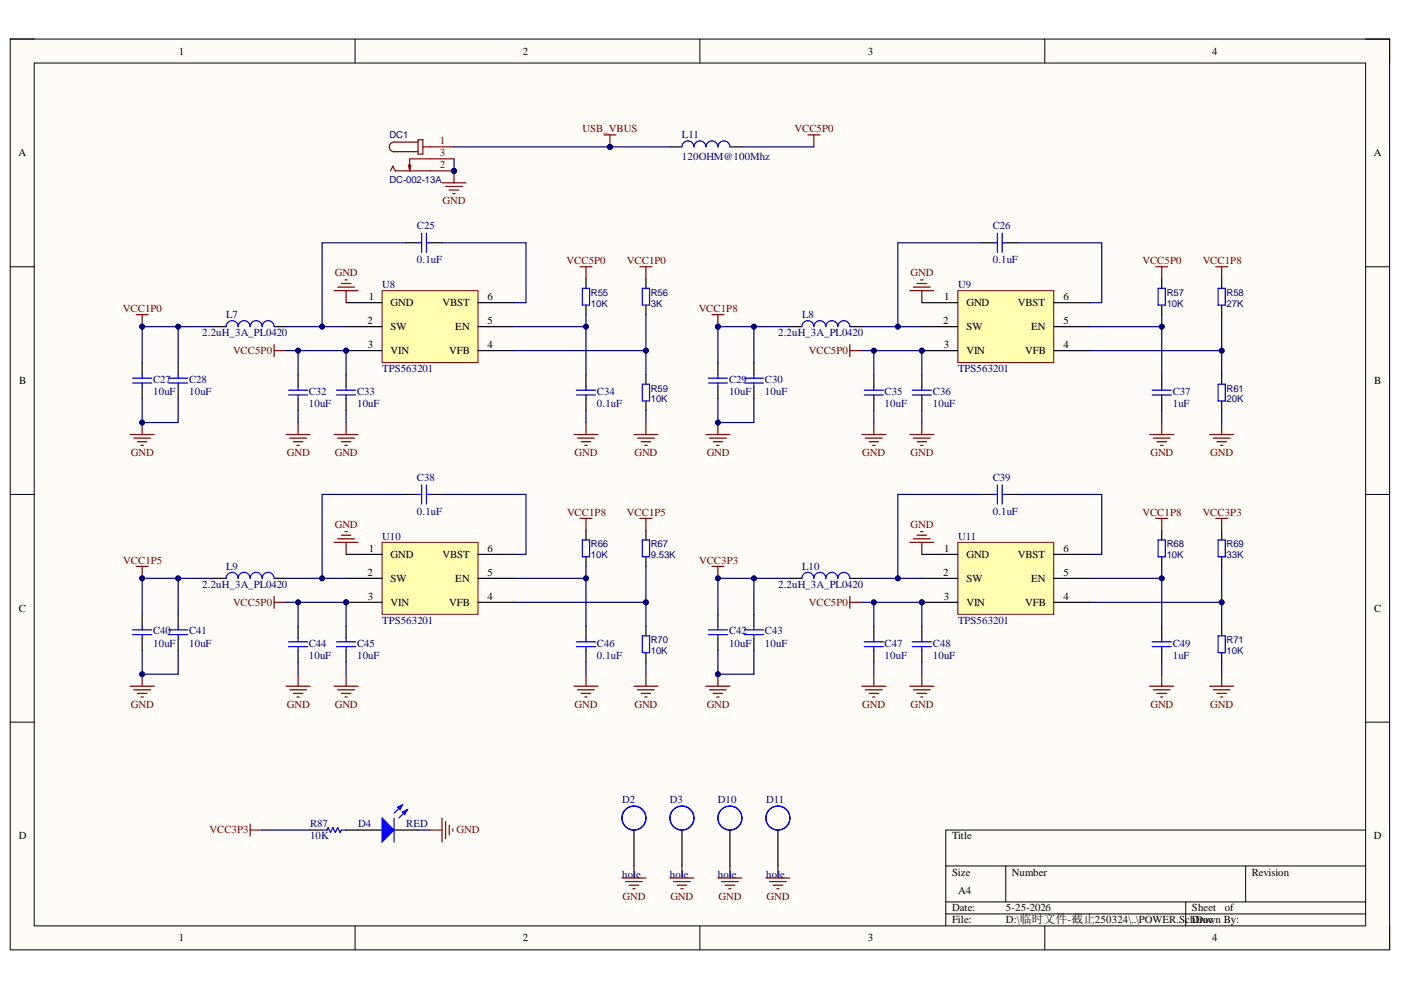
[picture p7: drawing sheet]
<svg xmlns="http://www.w3.org/2000/svg" width="297mm" height="210mm" viewBox="0 0 297 210" stroke-linecap="round" stroke-linejoin="round" font-family="sans-serif">
<defs><g id="words">
<g font-size="2.3">
<text x="37.9" y="11.6">1</text>
<text x="110.8" y="11.6">2</text>
<text x="184" y="11.6">3</text>
<text x="257" y="11.6">4</text>
<text x="3.9" y="33.1">A</text>
<text x="291.3" y="33.1">A</text>
<text x="78.2" y="63.7">1</text>
<text x="82.8" y="64.9">GND</text>
<text x="93.8" y="64.9">VBST</text>
<text x="103.4" y="63.7">6</text>
<text x="200.2" y="63.7">1</text>
<text x="204.9" y="64.9">GND</text>
<text x="215.8" y="64.9">VBST</text>
<text x="225.5" y="63.7">6</text>
<text x="77.9" y="68.7">2</text>
<text x="82.8" y="70">SW</text>
<text x="96.5" y="70">EN</text>
<text x="103.4" y="68.7">5</text>
<text x="200" y="68.7">2</text>
<text x="204.9" y="70">SW</text>
<text x="218.6" y="70">EN</text>
<text x="225.5" y="68.7">5</text>
<text x="78" y="73.8">3</text>
<text x="82.8" y="75.1">VIN</text>
<text x="95.3" y="75.1">VFB</text>
<text x="103.4" y="73.8">4</text>
<text x="200.1" y="73.8">3</text>
<text x="204.9" y="75.1">VIN</text>
<text x="217.3" y="75.1">VFB</text>
<text x="225.5" y="73.8">4</text>
<text x="4.1" y="81.4">B</text>
<text x="291.4" y="81.4">B</text>
<text x="78.2" y="117">1</text>
<text x="82.8" y="118.3">GND</text>
<text x="93.8" y="118.3">VBST</text>
<text x="103.4" y="117">6</text>
<text x="200.2" y="117">1</text>
<text x="204.9" y="118.3">GND</text>
<text x="215.8" y="118.3">VBST</text>
<text x="225.5" y="117">6</text>
<text x="77.9" y="122.1">2</text>
<text x="82.8" y="123.3">SW</text>
<text x="96.5" y="123.3">EN</text>
<text x="103.4" y="122.1">5</text>
<text x="200" y="122.1">2</text>
<text x="204.9" y="123.3">SW</text>
<text x="218.6" y="123.3">EN</text>
<text x="225.5" y="122.1">5</text>
<text x="4" y="129.7">C</text>
<text x="78" y="127.1">3</text>
<text x="82.8" y="128.4">VIN</text>
<text x="95.3" y="128.4">VFB</text>
<text x="103.4" y="127.1">4</text>
<text x="200.1" y="127.1">3</text>
<text x="204.9" y="128.4">VIN</text>
<text x="217.3" y="128.4">VFB</text>
<text x="225.5" y="127.1">4</text>
<text x="291.4" y="129.7">C</text>
<text x="4" y="178">D</text>
<text x="201.9" y="178">Title</text>
<text x="291.3" y="178">D</text>
<text x="201.9" y="185.6">Size</text>
<text x="214.6" y="185.6">Number</text>
<text x="265.4" y="185.6">Revision</text>
<text x="203.1" y="189.5">A4</text>
<text x="201.9" y="193.3">Date:</text>
<text x="201.9" y="195.8">File:</text>
<text x="213.3" y="193.3">5-25-2026</text>
<text x="213.3" y="195.8">D:\临时文件-截止250324\..\POWER.SchDDrawn By:</text>
<text x="252.7" y="193.3">Sheet</text>
<text x="255.1" y="195.8">oc</text>
<text x="259.7" y="193.3">of</text>
<text x="37.9" y="199.6">1</text>
<text x="110.8" y="199.6">2</text>
<text x="184" y="199.6">3</text>
<text x="257" y="199.6">4</text>
</g>
<g font-size="2.3" fill="#800000">
<text x="123.5" y="28.1">USB_VBUS</text>
<text x="168.4" y="28.1">VCC5P0</text>
<text x="93.8" y="43.3">GND</text>
<text x="71" y="58.6">GND</text>
<text x="120.1" y="56.1">VCC5P0</text>
<text x="132.9" y="56.1">VCC1P0</text>
<text x="193.1" y="58.6">GND</text>
<text x="242.2" y="56.1">VCC5P0</text>
<text x="255" y="56.1">VCC1P8</text>
<text x="26.1" y="66.2">VCC1P0</text>
<text x="148.1" y="66.2">VCC1P8</text>
<text x="49.4" y="75.1">VCC5P0</text>
<text x="171.5" y="75.1">VCC5P0</text>
<text x="27.7" y="96.7">GND</text>
<text x="60.8" y="96.7">GND</text>
<text x="71" y="96.7">GND</text>
<text x="121.8" y="96.7">GND</text>
<text x="134.5" y="96.7">GND</text>
<text x="149.8" y="96.7">GND</text>
<text x="182.8" y="96.7">GND</text>
<text x="193.1" y="96.7">GND</text>
<text x="243.9" y="96.7">GND</text>
<text x="256.6" y="96.7">GND</text>
<text x="71" y="111.9">GND</text>
<text x="120.2" y="109.4">VCC1P8</text>
<text x="132.9" y="109.4">VCC1P5</text>
<text x="193.1" y="111.9">GND</text>
<text x="242.2" y="109.4">VCC1P8</text>
<text x="255" y="109.4">VCC3P3</text>
<text x="26.1" y="119.5">VCC1P5</text>
<text x="148.2" y="119.5">VCC3P3</text>
<text x="49.4" y="128.4">VCC5P0</text>
<text x="171.5" y="128.4">VCC5P0</text>
<text x="27.7" y="150.1">GND</text>
<text x="60.8" y="150.1">GND</text>
<text x="71" y="150.1">GND</text>
<text x="121.8" y="150.1">GND</text>
<text x="134.5" y="150.1">GND</text>
<text x="149.8" y="150.1">GND</text>
<text x="182.8" y="150.1">GND</text>
<text x="193.1" y="150.1">GND</text>
<text x="243.9" y="150.1">GND</text>
<text x="256.6" y="150.1">GND</text>
<text x="44.4" y="176.7">VCC3P3</text>
<text x="96.8" y="176.7">GND</text>
<text x="132" y="190.7">GND</text>
<text x="142.1" y="190.7">GND</text>
<text x="152.4" y="190.7">GND</text>
<text x="162.5" y="190.7">GND</text>
</g>
<g font-size="2.3" fill="#000080">
<text x="144.6" y="29.3">L11</text>
<text x="144.6" y="33.9">120OHM@100Mhz</text>
<text x="88.4" y="48.6">C25</text>
<text x="210.5" y="48.6">C26</text>
<text x="88.4" y="55.8">0.1uF</text>
<text x="210.5" y="55.8">0.1uF</text>
<text x="81" y="61.1">U8</text>
<text x="203.1" y="61.1">U9</text>
<text x="42.9" y="71.3">2.2uH_3A_PL0420</text>
<text x="48" y="67.5">L7</text>
<text x="165" y="71.3">2.2uH_3A_PL0420</text>
<text x="170.1" y="67.5">L8</text>
<text x="32.5" y="83.7">10uF</text>
<text x="32.5" y="81.2">C27</text>
<text x="40.1" y="83.7">10uF</text>
<text x="40.1" y="81.2">C28</text>
<text x="65.5" y="83.7">C32</text>
<text x="75.7" y="83.7">C33</text>
<text x="81" y="78.9">TPS563201</text>
<text x="126.6" y="83.7">C34</text>
<text x="154.6" y="83.7">10uF</text>
<text x="154.6" y="81.2">C29</text>
<text x="162.2" y="83.7">10uF</text>
<text x="162.2" y="81.2">C30</text>
<text x="187.6" y="83.7">C35</text>
<text x="197.8" y="83.7">C36</text>
<text x="203.1" y="78.9">TPS563201</text>
<text x="248.6" y="83.7">C37</text>
<text x="65.5" y="86.2">10uF</text>
<text x="75.7" y="86.2">10uF</text>
<text x="126.6" y="86.2">0.1uF</text>
<text x="187.6" y="86.2">10uF</text>
<text x="197.8" y="86.2">10uF</text>
<text x="248.6" y="86.2">1uF</text>
<text x="88.4" y="102">C38</text>
<text x="210.5" y="102">C39</text>
<text x="88.4" y="109.1">0.1uF</text>
<text x="210.5" y="109.1">0.1uF</text>
<text x="81" y="114.5">U10</text>
<text x="203.1" y="114.5">U11</text>
<text x="42.9" y="124.6">2.2uH_3A_PL0420</text>
<text x="48" y="120.8">L9</text>
<text x="165" y="124.6">2.2uH_3A_PL0420</text>
<text x="170.1" y="120.8">L10</text>
<text x="32.5" y="137.1">10uF</text>
<text x="32.5" y="134.5">C40</text>
<text x="40.1" y="137.1">10uF</text>
<text x="40.1" y="134.5">C41</text>
<text x="65.5" y="137.1">C44</text>
<text x="75.7" y="137.1">C45</text>
<text x="81" y="132.2">TPS563201</text>
<text x="126.6" y="137.1">C46</text>
<text x="154.6" y="137.1">10uF</text>
<text x="154.6" y="134.5">C42</text>
<text x="162.2" y="137.1">10uF</text>
<text x="162.2" y="134.5">C43</text>
<text x="187.6" y="137.1">C47</text>
<text x="197.8" y="137.1">C48</text>
<text x="203.1" y="132.2">TPS563201</text>
<text x="248.6" y="137.1">C49</text>
<text x="65.5" y="139.7">10uF</text>
<text x="75.7" y="139.7">10uF</text>
<text x="126.6" y="139.7">0.1uF</text>
<text x="187.6" y="139.7">10uF</text>
<text x="197.8" y="139.7">10uF</text>
<text x="248.6" y="139.7">1uF</text>
<text x="131.9" y="170.3">D2</text>
<text x="142" y="170.3">D3</text>
<text x="152.2" y="170.3">D10</text>
<text x="162.4" y="170.3">D11</text>
<text x="65.7" y="178">10K</text>
<text x="65.7" y="175.4">R87</text>
<text x="76" y="175.4">D4</text>
<text x="86.1" y="175.4">RED</text>
<text x="131.9" y="186.2">hol</text>
<text x="134.9" y="186.2">e</text>
<text x="142" y="186.2">hol</text>
<text x="145" y="186.2">e</text>
<text x="152.2" y="186.2">hol</text>
<text x="155.2" y="186.2">e</text>
<text x="162.4" y="186.2">hol</text>
<text x="165.4" y="186.2">e</text>
</g>
<g font-size="2.3" fill="#800">
<text x="93.2" y="33.1">3</text>
<text x="93.2" y="35.7">2</text>
<text x="93.2" y="30.6">1</text>
</g>
<g font-size="2" fill="#000080">
<text x="82.6" y="29.2">DC1</text>
<text x="82.6" y="38.8">DC-002-13A</text>
<text x="125.3" y="62.7">R55</text>
<text x="125.3" y="65">10K</text>
<text x="138" y="62.7">R56</text>
<text x="138" y="65">3K</text>
<text x="247.4" y="62.7">R57</text>
<text x="247.4" y="65">10K</text>
<text x="260.1" y="62.7">R58</text>
<text x="260.1" y="65">27K</text>
<text x="138" y="83">R59</text>
<text x="260.1" y="83">R61</text>
<text x="138" y="85.3">10K</text>
<text x="260.1" y="85.3">20K</text>
<text x="125.3" y="116.1">R66</text>
<text x="125.3" y="118.4">10K</text>
<text x="138" y="116.1">R67</text>
<text x="138" y="118.4">9.53K</text>
<text x="247.4" y="116.1">R68</text>
<text x="247.4" y="118.4">10K</text>
<text x="260.1" y="116.1">R69</text>
<text x="260.1" y="118.4">33K</text>
<text x="138" y="136.4">R70</text>
<text x="260.1" y="136.4">R71</text>
<text x="138" y="138.6">10K</text>
<text x="260.1" y="138.6">10K</text>
</g>
</g></defs>
<path d="M2.2 8.3h292.4v193.1h-292.4z" fill-rule="evenodd" fill="#fffcf8"/>
<path d="M2.2 8.3h292.4v193.1h-292.4z" fill="none" stroke="#000" stroke-width=".21"/>
<path d="M7.3 13.4h282.2v182.9h-282.2z" fill-rule="evenodd" fill="#fffcf8"/>
<g fill="none" stroke="#000" stroke-width=".21">
<path d="M2.2 8.3h5.1M7.3 13.4h282.2v182.9h-282.2zM75.3 8.3v5.1M148.4 8.3v5.1M221.5 8.3v5.1M289.5 8.3h5.1v5.1M2.2 56.6h5.1M289.5 56.6h5.1M2.2 104.8h5.1M289.5 104.8h5.1M2.2 153.1h5.1M289.5 153.1h5.1"/>
<path d="M289.5 176h-89v20.3M75.3 196.3v5.1M148.4 196.3v5.1M200.5 183.6h89M200.5 191.2h89M200.5 193.8h89M213.2 183.6v7.6M221.5 196.3v5.1M251.4 191.2v5.1M264.1 183.6v7.6M294.6 196.3v5.1"/>
</g>
<path d="M75.9 176h5.1M83.5 176h5.1" fill="none" stroke="#000" stroke-width=".25"/>
<path d="M81 173.4l2.5 2.6-2.5 2.5z" fill="#00f"/>
<path d="M81 173.4l2.5 2.6-2.5 2.5zM85.3 170.6l-1.8 1.8M86.3 171.7l-1.7 1.7" fill="none" stroke="#00f" stroke-width=".25"/>
<path d="M85.3 172.2l1-.5-.5 1z" fill="#00f"/>
<path d="M85.3 172.2l1-.5-.5 1z" fill="none" stroke="#00f" stroke-width=".25"/>
<path d="M84.3 171.2l1-.6-.5 1.1z" fill="#00f"/>
<path d="M68.3 176h1l.3-.5 .5 1 .5-1 .5 1 .5-1 .5 1 .3-.5h1M83.5 173.4v5.1M84.3 171.2l1-.6-.5 1.1z" fill="none" stroke="#00f" stroke-width=".25"/>
<path d="M65.7 176h2.6M73.4 176h2.5" fill="none" stroke="#000" stroke-width=".25"/>
<path d="M91.2 176h2.5M93.7 173.4v5.1M94.5 174.2v3.6M95.3 175v2M96 175.7v.5" fill="none" stroke="#800000" stroke-width=".25"/>
<circle cx="195.4" cy="74.3" r=".51" fill="#000080"/>
<circle cx="195.4" cy="74.3" r=".51" fill="none" stroke="#000080" stroke-width=".21"/>
<path d="M203.1 61.6h20.3v15.3h-20.3z" fill-rule="evenodd" fill="#ffffb0"/>
<path d="M203.1 61.6h20.3v15.3h-20.3z" fill="none" stroke="#800000" stroke-width=".21"/>
<path d="M195.4 64.2h7.7M195.4 69.3h7.7M195.4 74.3h7.7" fill="none" stroke="#000" stroke-width=".25"/>
<circle cx="195.4" cy="74.3" r=".51" fill="#000080"/>
<circle cx="195.4" cy="74.3" r=".51" fill="none" stroke="#000080" stroke-width=".21"/>
<g fill="none" stroke="#000" stroke-width=".25">
<path d="M208.2 51.5h2.5M213.2 51.5h2.6M246.3 59.1v2M259 59.1v2M167.5 69.3h2.5M180.2 69.3h2.5M185.3 79.4v2.6M195.4 79.4v2.6M223.4 74.3h7.6M223.4 69.3h7.6M223.4 64.2h7.6M246.3 64.7v2"/>
<path d="M246.3 79.4v2.6M259 64.7v2M259 79.4v2.1M185.3 84.5v2.5M195.4 84.5v2.5M246.3 84.5v2.5M259 85v2"/>
</g>
<g fill="none" stroke="#00f" stroke-width=".25">
<path d="M210.7 51.5h.8M211.5 49.4v4.1M212.5 49.4v4.1M212.5 51.5h.7M170 69.3a1.27 1.27 0 0 1 1.3-1.3 1.27 1.27 0 0 1 1.3 1.3M172.6 69.3a1.27 1.27 0 0 1 1.2-1.3 1.27 1.27 0 0 1 1.3 1.3 1.27 1.27 0 0 1 1.3-1.3 1.27 1.27 0 0 1 1.2 1.3 1.27 1.27 0 0 1 1.3-1.3 1.27 1.27 0 0 1 1.3 1.3M245.5 61.1h1.6v3.6h-1.6zM258.3 61.1h1.5v3.6h-1.5zM183.2 83.8h4.1M183.2 82.7h4.1M185.3 82v.7M185.3 83.8v.7"/>
<path d="M193.4 83.8h4.1M193.4 82.7h4.1M195.4 82v.7M195.4 83.8v.7M244.3 83.8h4M244.3 82.7h4M246.3 82v.7M246.3 83.8v.7M258.3 81.5h1.5v3.5h-1.5z"/>
</g>
<g fill="none" stroke="#800000" stroke-width=".25">
<path d="M195.2 59.4h.5M257.8 56.6h2.5M259 56.6v2.5M150.9 66.7h2.6M152.2 66.7v2.6M180.2 73.1v2.5M180.2 74.3h2.5M192.9 61.6h5.1M193.7 60.9h3.5M194.4 60.1h2.1M195.4 61.6v2.6M182.7 92.1h5.1"/>
<path d="M183.5 92.9h3.6M184.3 93.7h2M185 94.4h.5M185.3 89.6v2.5M192.9 92.1h5.1M193.7 92.9h3.5M194.4 93.7h2.1M195.2 94.4h.5M195.4 89.6v2.5M243.8 92.1h5M244.5 92.9h3.6M245.3 93.7h2"/>
<path d="M246.1 94.4h.5M246.3 89.6v2.5M256.5 92.1h5.1M257.2 92.9h3.6M258 93.7h2M258.8 94.4h.5M259 89.6v2.5"/>
</g>
<circle cx="152.2" cy="69.3" r=".51" fill="#000080"/>
<circle cx="152.2" cy="69.3" r=".51" fill="none" stroke="#000080" stroke-width=".21"/>
<path d="M152.2 76.9v2.5M159.8 76.9v2.5M152.2 82v2.5M159.8 82v2.5" fill="none" stroke="#000" stroke-width=".25"/>
<path d="M152.2 79.4v.8M159.8 79.4v.8M150.2 80.2h4M150.2 81.2h4M152.2 81.2v.8M157.8 80.2h4.1M157.8 81.2h4.1M159.8 81.2v.8" fill="none" stroke="#00f" stroke-width=".25"/>
<path d="M149.7 92.1h5.1M150.4 92.9h3.6M151.2 93.7h2M152 94.4h.5M152.2 89.6v2.5" fill="none" stroke="#800000" stroke-width=".25"/>
<circle cx="152.2" cy="89.6" r=".51" fill="#000080"/>
<circle cx="152.2" cy="89.6" r=".51" fill="none" stroke="#000080" stroke-width=".21"/>
<circle cx="195.4" cy="127.7" r=".51" fill="#000080"/>
<circle cx="195.4" cy="127.7" r=".51" fill="none" stroke="#000080" stroke-width=".21"/>
<path d="M203.1 115h20.3v15.2h-20.3z" fill-rule="evenodd" fill="#ffffb0"/>
<path d="M203.1 115h20.3v15.2h-20.3z" fill="none" stroke="#800000" stroke-width=".21"/>
<path d="M195.4 117.5h7.7M195.4 122.6h7.7M195.4 127.7h7.7" fill="none" stroke="#000" stroke-width=".25"/>
<circle cx="195.4" cy="127.7" r=".51" fill="#000080"/>
<circle cx="195.4" cy="127.7" r=".51" fill="none" stroke="#000080" stroke-width=".21"/>
<g fill="none" stroke="#000" stroke-width=".25">
<path d="M208.2 104.8h2.5M213.2 104.8h2.6M223.4 117.5h7.6M246.3 112.5v2M246.3 118.1v2M259 112.5v2M259 118.1v2M167.5 122.6h2.5M180.2 122.6h2.5M185.3 132.8v2.5M185.3 137.9v2.5M195.4 132.8v2.5"/>
<path d="M195.4 137.9v2.5M223.4 127.7h7.6M223.4 122.6h7.6M246.3 132.8v2.5M246.3 137.9v2.5M259 132.8v2M259 138.4v2"/>
</g>
<g fill="none" stroke="#00f" stroke-width=".25">
<path d="M210.7 104.8h.8M211.5 102.8v4.1M212.5 102.8v4.1M212.5 104.8h.7M245.5 114.5h1.6v3.6h-1.6zM258.3 114.5h1.5v3.6h-1.5zM170 122.6a1.27 1.27 0 0 1 1.3-1.2 1.27 1.27 0 0 1 1.3 1.2M172.6 122.6a1.27 1.27 0 0 1 1.2-1.2 1.27 1.27 0 0 1 1.3 1.2 1.27 1.27 0 0 1 1.3-1.2 1.27 1.27 0 0 1 1.2 1.2 1.27 1.27 0 0 1 1.3-1.2 1.27 1.27 0 0 1 1.3 1.2M183.2 137.1h4.1M183.2 136.1h4.1M185.3 135.3v.8M185.3 137.1v.8"/>
<path d="M193.4 137.1h4.1M193.4 136.1h4.1M195.4 135.3v.8M195.4 137.1v.8M244.3 137.1h4M244.3 136.1h4M246.3 135.3v.8M246.3 137.1v.8M258.3 134.8h1.5v3.6h-1.5z"/>
</g>
<g fill="none" stroke="#800000" stroke-width=".25">
<path d="M192.9 115h5.1M193.7 114.2h3.5M194.4 113.5h2.1M195.2 112.7h.5M195.4 115v2.5M257.8 109.9h2.5M259 109.9v2.6M150.9 120.1h2.6M152.2 120.1v2.5M180.2 126.4v2.6M180.2 127.7h2.5M182.7 145.5h5.1"/>
<path d="M183.5 146.3h3.6M184.3 147h2M185 147.8h.5M185.3 143v2.5M192.9 145.5h5.1M193.7 146.3h3.5M194.4 147h2.1M195.2 147.8h.5M195.4 143v2.5M243.8 145.5h5M244.5 146.3h3.6M245.3 147h2"/>
<path d="M246.1 147.8h.5M246.3 143v2.5M256.5 145.5h5.1M257.2 146.3h3.6M258 147h2M258.8 147.8h.5M259 143v2.5"/>
</g>
<circle cx="152.2" cy="122.6" r=".51" fill="#000080"/>
<circle cx="152.2" cy="122.6" r=".51" fill="none" stroke="#000080" stroke-width=".21"/>
<path d="M152.2 130.2v2.6M152.2 135.3v2.6M159.8 130.2v2.6M159.8 135.3v2.6" fill="none" stroke="#000" stroke-width=".25"/>
<path d="M150.2 133.5h4M150.2 134.6h4M152.2 132.8v.7M152.2 134.6v.7M157.8 133.5h4.1M157.8 134.6h4.1M159.8 132.8v.7M159.8 134.6v.7" fill="none" stroke="#00f" stroke-width=".25"/>
<path d="M149.7 145.5h5.1M150.4 146.3h3.6M151.2 147h2M152 147.8h.5M152.2 143v2.5" fill="none" stroke="#800000" stroke-width=".25"/>
<circle cx="152.2" cy="142.9" r=".51" fill="#000080"/>
<circle cx="152.2" cy="142.9" r=".51" fill="none" stroke="#000080" stroke-width=".21"/>
<circle cx="73.4" cy="74.3" r=".51" fill="#000080"/>
<circle cx="73.4" cy="74.3" r=".51" fill="none" stroke="#000080" stroke-width=".21"/>
<path d="M81 61.6h20.3v15.3h-20.3z" fill-rule="evenodd" fill="#ffffb0"/>
<path d="M81 61.6h20.3v15.3h-20.3z" fill="none" stroke="#800000" stroke-width=".21"/>
<path d="M73.4 64.2h7.6M73.4 69.3h7.6M73.4 74.3h7.6" fill="none" stroke="#000" stroke-width=".25"/>
<circle cx="73.4" cy="74.3" r=".51" fill="#000080"/>
<circle cx="73.4" cy="74.3" r=".51" fill="none" stroke="#000080" stroke-width=".21"/>
<g fill="none" stroke="#000" stroke-width=".25">
<path d="M86.1 51.5h2.5M91.2 51.5h2.5M124.2 59.1v2M137 59.1v2M30.1 76.9v2.5M37.8 76.9v2.5M45.4 69.3h2.5M58.1 69.3h2.6M63.2 79.4v2.6M73.4 79.4v2.6M101.3 74.3h7.7M101.3 69.3h7.7"/>
<path d="M101.3 64.2h7.7M124.2 64.7v2M124.2 79.4v2.6M137 64.7v2M137 79.4v2.1M30.1 82v2.5M37.8 82v2.5M63.2 84.5v2.5M73.4 84.5v2.5M124.2 84.5v2.5M137 85v2"/>
</g>
<g fill="none" stroke="#00f" stroke-width=".25">
<path d="M88.6 51.5h.8M89.4 49.4v4.1M90.4 49.4v4.1M90.4 51.5h.8M30.1 79.4v.8M37.8 79.4v.8M47.9 69.3a1.27 1.27 0 0 1 1.3-1.3 1.27 1.27 0 0 1 1.3 1.3 1.27 1.27 0 0 1 1.3-1.3 1.27 1.27 0 0 1 1.2 1.3 1.27 1.27 0 0 1 1.3-1.3 1.27 1.27 0 0 1 1.3 1.3 1.27 1.27 0 0 1 1.2-1.3 1.27 1.27 0 0 1 1.3 1.3M123.5 61.1h1.5v3.6h-1.5zM136.2 61.1h1.5v3.6h-1.5zM28.1 80.2h4.1M28.1 81.2h4.1M30.1 81.2v.8"/>
<path d="M35.7 80.2h4.1M35.7 81.2h4.1M37.8 81.2v.8M61.2 83.7h4M61.2 82.7h4M63.2 82v.7M63.2 83.7v.8M71.3 83.7h4.1M71.3 82.7h4.1M73.4 82v.7M73.4 83.7v.8M122.2 83.7h4.1"/>
<path d="M122.2 82.7h4.1M124.2 82v.7M124.2 83.7v.8M136.2 81.5h1.5v3.5h-1.5z"/>
</g>
<g fill="none" stroke="#800000" stroke-width=".25">
<path d="M73.1 59.4h.5M123 56.6h2.5M124.2 56.6v2.5M58.1 73.1v2.5M58.1 74.3h2.6M70.8 61.6h5.1M71.6 60.9h3.6M72.4 60.1h2M73.4 61.6v2.6M27.6 92.1h5.1M28.4 92.9h3.5M29.1 93.7h2.1"/>
<path d="M29.9 94.4h.5M30.1 89.6v2.5M60.7 92.1h5M61.4 92.9h3.6M62.2 93.7h2M62.9 94.4h.6M63.2 89.6v2.5M70.8 92.1h5.1M71.6 92.9h3.6M72.4 93.7h2M73.1 94.4h.5M73.4 89.6v2.5"/>
<path d="M121.7 92.1h5.1M122.5 92.9h3.5M123.2 93.7h2.1M124 94.4h.5M124.2 89.6v2.5M134.4 92.1h5.1M135.2 92.9h3.5M135.9 93.7h2.1M136.7 94.4h.5M137 89.6v2.5"/>
</g>
<circle cx="30.1" cy="89.6" r=".51" fill="#000080"/>
<circle cx="30.1" cy="89.6" r=".51" fill="none" stroke="#000080" stroke-width=".21"/>
<circle cx="73.4" cy="127.7" r=".51" fill="#000080"/>
<circle cx="73.4" cy="127.7" r=".51" fill="none" stroke="#000080" stroke-width=".21"/>
<path d="M81 115h20.3v15.2h-20.3z" fill-rule="evenodd" fill="#ffffb0"/>
<path d="M81 115h20.3v15.2h-20.3z" fill="none" stroke="#800000" stroke-width=".21"/>
<path d="M73.4 117.5h7.6M73.4 122.6h7.6M73.4 127.7h7.6" fill="none" stroke="#000" stroke-width=".25"/>
<circle cx="73.4" cy="127.7" r=".51" fill="#000080"/>
<circle cx="73.4" cy="127.7" r=".51" fill="none" stroke="#000080" stroke-width=".21"/>
<g fill="none" stroke="#000" stroke-width=".25">
<path d="M86.1 104.8h2.5M91.2 104.8h2.5M101.3 117.5h7.7M124.2 112.5v2M124.2 118v2.1M137 112.5v2M137 118v2.1M30.1 130.2v2.6M30.1 135.3v2.6M37.8 130.2v2.6M37.8 135.3v2.6M45.4 122.6h2.5"/>
<path d="M58.1 122.6h2.6M63.2 132.8v2.5M63.2 137.9v2.5M73.4 132.8v2.5M73.4 137.9v2.5M101.3 127.7h7.7M101.3 122.6h7.7M124.2 132.8v2.5M124.2 137.9v2.5M137 132.8v2M137 138.4v2"/>
</g>
<g fill="none" stroke="#00f" stroke-width=".25">
<path d="M88.6 104.8h.8M89.4 102.8v4.1M90.4 102.8v4.1M90.4 104.8h.8M123.5 114.5h1.5v3.5h-1.5zM136.2 114.5h1.5v3.5h-1.5zM28.1 133.5h4.1M28.1 134.6h4.1M30.1 132.8v.7M30.1 134.6v.7M35.7 133.5h4.1M35.7 134.6h4.1"/>
<path d="M37.8 132.8v.7M37.8 134.6v.7M47.9 122.6a1.27 1.27 0 0 1 1.3-1.2 1.27 1.27 0 0 1 1.3 1.2 1.27 1.27 0 0 1 1.3-1.2 1.27 1.27 0 0 1 1.2 1.2 1.27 1.27 0 0 1 1.3-1.2 1.27 1.27 0 0 1 1.3 1.2 1.27 1.27 0 0 1 1.2-1.2 1.27 1.27 0 0 1 1.3 1.2M61.2 137.1h4M61.2 136.1h4M63.2 135.3v.8M63.2 137.1v.8M71.3 137.1h4.1M71.3 136.1h4.1M73.4 135.3v.8M73.4 137.1v.8M122.2 137.1h4.1"/>
<path d="M122.2 136.1h4.1M124.2 135.3v.8M124.2 137.1v.8M136.2 134.8h1.5v3.6h-1.5z"/>
</g>
<g fill="none" stroke="#800000" stroke-width=".25">
<path d="M70.8 115h5.1M71.6 114.2h3.6M72.4 113.5h2M73.1 112.7h.5M73.4 115v2.5M58.1 126.4v2.6M58.1 127.7h2.6M27.6 145.5h5.1M28.4 146.3h3.5M29.1 147h2.1M29.9 147.8h.5M30.1 143v2.5"/>
<path d="M60.7 145.5h5M61.4 146.3h3.6M62.2 147h2M62.9 147.8h.6M63.2 143v2.5M70.8 145.5h5.1M71.6 146.3h3.6M72.4 147h2M73.1 147.8h.5M73.4 143v2.5M121.7 145.5h5.1M122.5 146.3h3.5"/>
<path d="M123.2 147h2.1M124 147.8h.5M124.2 143v2.5M134.4 145.5h5.1M135.2 146.3h3.5M135.9 147h2.1M136.7 147.8h.5M137 143v2.5"/>
</g>
<circle cx="30.1" cy="142.9" r=".51" fill="#000080"/>
<circle cx="30.1" cy="142.9" r=".51" fill="none" stroke="#000080" stroke-width=".21"/>
<path d="M135.7 56.6h2.5M137 56.6v2.5M28.9 66.7h2.5M30.1 66.7v2.6M135.7 109.9h2.5M137 109.9v2.6" fill="none" stroke="#800000" stroke-width=".25"/>
<circle cx="30.1" cy="69.3" r=".51" fill="#000080"/>
<circle cx="30.1" cy="69.3" r=".51" fill="none" stroke="#000080" stroke-width=".21"/>
<path d="M28.9 120.1h2.5M30.1 120.1v2.5" fill="none" stroke="#800000" stroke-width=".25"/>
<circle cx="30.1" cy="122.6" r=".51" fill="#000080"/>
<circle cx="30.1" cy="122.6" r=".51" fill="none" stroke="#000080" stroke-width=".21"/>
<path d="M128.1 28.6h2.5M129.3 28.6v2.5M245 56.6h2.6M246.3 56.6v2.5M123 109.9h2.5M124.2 109.9v2.6M53 174.7v2.6M53 176h2.6" fill="none" stroke="#800000" stroke-width=".25"/>
<circle cx="129.3" cy="31.1" r=".51" fill="#000080"/>
<circle cx="129.3" cy="31.1" r=".51" fill="none" stroke="#000080" stroke-width=".21"/>
<path d="M142 31.1h2.6M154.8 31.1h2.5M134.4 176v7.6M144.6 176v7.6M154.8 176v7.6M164.9 176v7.6" fill="none" stroke="#000" stroke-width=".25"/>
<g fill="none" stroke="#00f" stroke-width=".25">
<path d="M144.6 31.1a1.27 1.27 0 0 1 1.3-1.2 1.27 1.27 0 0 1 1.2 1.2 1.27 1.27 0 0 1 1.3-1.2 1.27 1.27 0 0 1 1.3 1.2 1.27 1.27 0 0 1 1.2-1.2 1.27 1.27 0 0 1 1.3 1.2 1.27 1.27 0 0 1 1.3-1.2 1.27 1.27 0 0 1 1.3 1.2"/>
<circle cx="134.4" cy="173.4" r="2.54"/>
<circle cx="144.6" cy="173.4" r="2.54"/>
<circle cx="154.8" cy="173.4" r="2.54"/>
<circle cx="164.9" cy="173.4" r="2.54"/>
</g>
<g fill="none" stroke="#800000" stroke-width=".25">
<path d="M171.3 28.6h2.5M172.6 28.6v2.5M245 109.9h2.6M246.3 109.9v2.6M131.9 186.2h5.1M132.6 186.9h3.6M133.4 187.7h2M134.2 188.4h.5M134.4 183.6v2.6M142 186.2h5.1M142.8 186.9h3.6M143.6 187.7h2"/>
<path d="M144.3 188.4h.5M144.6 183.6v2.6M152.2 186.2h5.1M153 186.9h3.5M153.7 187.7h2.1M154.5 188.4h.5M154.8 183.6v2.6M162.4 186.2h5.1M163.1 186.9h3.6M163.9 187.7h2M164.7 188.4h.5M164.9 183.6v2.6"/>
</g>
<circle cx="96.3" cy="36.2" r=".51" fill="#000080"/>
<circle cx="96.3" cy="36.2" r=".51" fill="none" stroke="#000080" stroke-width=".21"/>
<path d="M91.2 33.7h5.1M91.2 36.2h5.1" fill="none" stroke="#800" stroke-width=".25"/>
<circle cx="96.3" cy="36.2" r=".51" fill="#000080"/>
<circle cx="96.3" cy="36.2" r=".51" fill="none" stroke="#000080" stroke-width=".21"/>
<path d="M82.8 36.2l.5-1 .5 1h7.4M86.6 35l.3 1.2M87.1 35l-.2 1.2M88.6 29.6h1.1v3.1h-1.1zM88.6 30.1h-5.1a1.02 1.02 0 0 0-1 1 1.02 1.02 0 0 0 1 1.1h5.1M89.7 31.1h6.6M91.2 33.7h-4.3v2.5" fill="none" stroke="#800" stroke-width=".25"/>
<path d="M93.7 38.8h5.1M94.5 39.5h3.5M96.3 36.2v2.6M95.2 40.3h2.1M96 41.1h.5" fill="none" stroke="#800000" stroke-width=".25"/>
<circle cx="96.3" cy="36.2" r=".51" fill="#000080"/>
<circle cx="96.3" cy="36.2" r=".51" fill="none" stroke="#000080" stroke-width=".21"/>
<path d="M259 74.3v5.1" fill="none" stroke="#000080" stroke-width=".25"/>
<circle cx="259" cy="74.3" r=".51" fill="#000080"/>
<circle cx="259" cy="74.3" r=".51" fill="none" stroke="#000080" stroke-width=".21"/>
<path d="M30.1 137.9v5.1h7.7v-5.1" fill="none" stroke="#000080" stroke-width=".25"/>
<circle cx="30.1" cy="142.9" r=".51" fill="#000080"/>
<circle cx="30.1" cy="142.9" r=".51" fill="none" stroke="#000080" stroke-width=".21"/>
<path d="M45.4 122.6h-15.3v7.6" fill="none" stroke="#000080" stroke-width=".25"/>
<circle cx="30.1" cy="122.6" r=".51" fill="#000080"/>
<circle cx="30.1" cy="122.6" r=".51" fill="none" stroke="#000080" stroke-width=".21"/>
<circle cx="37.8" cy="122.6" r=".51" fill="#000080"/>
<circle cx="37.8" cy="122.6" r=".51" fill="none" stroke="#000080" stroke-width=".21"/>
<path d="M30.1 84.5v5.1h7.7v-5.1" fill="none" stroke="#000080" stroke-width=".25"/>
<circle cx="30.1" cy="89.6" r=".51" fill="#000080"/>
<circle cx="30.1" cy="89.6" r=".51" fill="none" stroke="#000080" stroke-width=".21"/>
<path d="M45.4 69.3h-15.3v7.6" fill="none" stroke="#000080" stroke-width=".25"/>
<circle cx="30.1" cy="69.3" r=".51" fill="#000080"/>
<circle cx="30.1" cy="69.3" r=".51" fill="none" stroke="#000080" stroke-width=".21"/>
<circle cx="37.8" cy="69.3" r=".51" fill="#000080"/>
<circle cx="37.8" cy="69.3" r=".51" fill="none" stroke="#000080" stroke-width=".21"/>
<path d="M60.7 127.7h12.7v5.1M55.6 176h10.1" fill="none" stroke="#000080" stroke-width=".25"/>
<circle cx="73.4" cy="127.7" r=".51" fill="#000080"/>
<circle cx="73.4" cy="127.7" r=".51" fill="none" stroke="#000080" stroke-width=".21"/>
<circle cx="63.2" cy="127.7" r=".51" fill="#000080"/>
<circle cx="63.2" cy="127.7" r=".51" fill="none" stroke="#000080" stroke-width=".21"/>
<path d="M60.7 122.6h12.7" fill="none" stroke="#000080" stroke-width=".25"/>
<circle cx="68.3" cy="122.6" r=".51" fill="#000080"/>
<circle cx="68.3" cy="122.6" r=".51" fill="none" stroke="#000080" stroke-width=".21"/>
<path d="M60.7 74.3h12.7v5.1" fill="none" stroke="#000080" stroke-width=".25"/>
<circle cx="73.4" cy="74.3" r=".51" fill="#000080"/>
<circle cx="73.4" cy="74.3" r=".51" fill="none" stroke="#000080" stroke-width=".21"/>
<circle cx="63.2" cy="74.3" r=".51" fill="#000080"/>
<circle cx="63.2" cy="74.3" r=".51" fill="none" stroke="#000080" stroke-width=".21"/>
<path d="M60.7 69.3h12.7" fill="none" stroke="#000080" stroke-width=".25"/>
<circle cx="68.3" cy="69.3" r=".51" fill="#000080"/>
<circle cx="68.3" cy="69.3" r=".51" fill="none" stroke="#000080" stroke-width=".21"/>
<path d="M86.1 104.8h-17.8v17.8" fill="none" stroke="#000080" stroke-width=".25"/>
<circle cx="68.3" cy="122.6" r=".51" fill="#000080"/>
<circle cx="68.3" cy="122.6" r=".51" fill="none" stroke="#000080" stroke-width=".21"/>
<path d="M86.1 51.5h-17.8v17.8" fill="none" stroke="#000080" stroke-width=".25"/>
<circle cx="68.3" cy="69.3" r=".51" fill="#000080"/>
<circle cx="68.3" cy="69.3" r=".51" fill="none" stroke="#000080" stroke-width=".21"/>
<path d="M93.7 51.5h17.8v12.7h-2.5M93.7 104.8h17.8v12.7h-2.5M137 120.1v7.6h-28M88.6 176h2.6" fill="none" stroke="#000080" stroke-width=".25"/>
<circle cx="137" cy="127.7" r=".51" fill="#000080"/>
<circle cx="137" cy="127.7" r=".51" fill="none" stroke="#000080" stroke-width=".21"/>
<path d="M124.2 120.1v2.5h-15.2" fill="none" stroke="#000080" stroke-width=".25"/>
<circle cx="124.2" cy="122.6" r=".51" fill="#000080"/>
<circle cx="124.2" cy="122.6" r=".51" fill="none" stroke="#000080" stroke-width=".21"/>
<path d="M137 66.7v7.6h-28" fill="none" stroke="#000080" stroke-width=".25"/>
<circle cx="137" cy="74.3" r=".51" fill="#000080"/>
<circle cx="137" cy="74.3" r=".51" fill="none" stroke="#000080" stroke-width=".21"/>
<path d="M124.2 66.7v2.6h-15.2" fill="none" stroke="#000080" stroke-width=".25"/>
<circle cx="124.2" cy="69.3" r=".51" fill="#000080"/>
<circle cx="124.2" cy="69.3" r=".51" fill="none" stroke="#000080" stroke-width=".21"/>
<path d="M152.2 137.9v5.1h7.6v-5.1" fill="none" stroke="#000080" stroke-width=".25"/>
<circle cx="152.2" cy="142.9" r=".51" fill="#000080"/>
<circle cx="152.2" cy="142.9" r=".51" fill="none" stroke="#000080" stroke-width=".21"/>
<path d="M167.5 122.6h-15.3v7.6" fill="none" stroke="#000080" stroke-width=".25"/>
<circle cx="152.2" cy="122.6" r=".51" fill="#000080"/>
<circle cx="152.2" cy="122.6" r=".51" fill="none" stroke="#000080" stroke-width=".21"/>
<circle cx="159.8" cy="122.6" r=".51" fill="#000080"/>
<circle cx="159.8" cy="122.6" r=".51" fill="none" stroke="#000080" stroke-width=".21"/>
<path d="M152.2 84.5v5.1h7.6v-5.1" fill="none" stroke="#000080" stroke-width=".25"/>
<circle cx="152.2" cy="89.6" r=".51" fill="#000080"/>
<circle cx="152.2" cy="89.6" r=".51" fill="none" stroke="#000080" stroke-width=".21"/>
<path d="M152.2 69.3h15.3" fill="none" stroke="#000080" stroke-width=".25"/>
<circle cx="152.2" cy="69.3" r=".51" fill="#000080"/>
<circle cx="152.2" cy="69.3" r=".51" fill="none" stroke="#000080" stroke-width=".21"/>
<circle cx="159.8" cy="69.3" r=".51" fill="#000080"/>
<circle cx="159.8" cy="69.3" r=".51" fill="none" stroke="#000080" stroke-width=".21"/>
<path d="M157.3 31.1h15.3M182.7 127.7h12.7v5.1" fill="none" stroke="#000080" stroke-width=".25"/>
<circle cx="195.4" cy="127.7" r=".51" fill="#000080"/>
<circle cx="195.4" cy="127.7" r=".51" fill="none" stroke="#000080" stroke-width=".21"/>
<circle cx="185.3" cy="127.7" r=".51" fill="#000080"/>
<circle cx="185.3" cy="127.7" r=".51" fill="none" stroke="#000080" stroke-width=".21"/>
<path d="M182.7 122.6h12.7" fill="none" stroke="#000080" stroke-width=".25"/>
<circle cx="190.4" cy="122.6" r=".51" fill="#000080"/>
<circle cx="190.4" cy="122.6" r=".51" fill="none" stroke="#000080" stroke-width=".21"/>
<path d="M182.7 74.3h12.7v5.1" fill="none" stroke="#000080" stroke-width=".25"/>
<circle cx="195.4" cy="74.3" r=".51" fill="#000080"/>
<circle cx="195.4" cy="74.3" r=".51" fill="none" stroke="#000080" stroke-width=".21"/>
<circle cx="185.3" cy="74.3" r=".51" fill="#000080"/>
<circle cx="185.3" cy="74.3" r=".51" fill="none" stroke="#000080" stroke-width=".21"/>
<path d="M182.7 69.3h12.7" fill="none" stroke="#000080" stroke-width=".25"/>
<circle cx="190.4" cy="69.3" r=".51" fill="#000080"/>
<circle cx="190.4" cy="69.3" r=".51" fill="none" stroke="#000080" stroke-width=".21"/>
<path d="M208.2 104.8h-17.8v17.8" fill="none" stroke="#000080" stroke-width=".25"/>
<circle cx="190.4" cy="122.6" r=".51" fill="#000080"/>
<circle cx="190.4" cy="122.6" r=".51" fill="none" stroke="#000080" stroke-width=".21"/>
<path d="M208.2 51.5h-17.8v17.8" fill="none" stroke="#000080" stroke-width=".25"/>
<circle cx="190.4" cy="69.3" r=".51" fill="#000080"/>
<circle cx="190.4" cy="69.3" r=".51" fill="none" stroke="#000080" stroke-width=".21"/>
<path d="M215.8 51.5h17.8v12.7h-2.6M215.8 104.8h17.8v12.7h-2.6M259 120.1v7.6h-28" fill="none" stroke="#000080" stroke-width=".25"/>
<circle cx="259" cy="127.7" r=".51" fill="#000080"/>
<circle cx="259" cy="127.7" r=".51" fill="none" stroke="#000080" stroke-width=".21"/>
<path d="M246.3 120.1v2.5h-15.3" fill="none" stroke="#000080" stroke-width=".25"/>
<circle cx="246.3" cy="122.6" r=".51" fill="#000080"/>
<circle cx="246.3" cy="122.6" r=".51" fill="none" stroke="#000080" stroke-width=".21"/>
<path d="M259 66.7v7.6h-28" fill="none" stroke="#000080" stroke-width=".25"/>
<circle cx="259" cy="74.3" r=".51" fill="#000080"/>
<circle cx="259" cy="74.3" r=".51" fill="none" stroke="#000080" stroke-width=".21"/>
<path d="M246.3 66.7v2.6h-15.3" fill="none" stroke="#000080" stroke-width=".25"/>
<circle cx="246.3" cy="69.3" r=".51" fill="#000080"/>
<circle cx="246.3" cy="69.3" r=".51" fill="none" stroke="#000080" stroke-width=".21"/>
<path d="M37.8 122.6v7.6" fill="none" stroke="#000080" stroke-width=".25"/>
<circle cx="37.8" cy="122.6" r=".51" fill="#000080"/>
<circle cx="37.8" cy="122.6" r=".51" fill="none" stroke="#000080" stroke-width=".21"/>
<path d="M37.8 69.3v7.6" fill="none" stroke="#000080" stroke-width=".25"/>
<circle cx="37.8" cy="69.3" r=".51" fill="#000080"/>
<circle cx="37.8" cy="69.3" r=".51" fill="none" stroke="#000080" stroke-width=".21"/>
<path d="M63.2 127.7v5.1M63.2 140.4v2.6" fill="none" stroke="#000080" stroke-width=".25"/>
<circle cx="63.2" cy="127.7" r=".51" fill="#000080"/>
<circle cx="63.2" cy="127.7" r=".51" fill="none" stroke="#000080" stroke-width=".21"/>
<path d="M63.2 74.3v5.1M63.2 87v2.6" fill="none" stroke="#000080" stroke-width=".25"/>
<circle cx="63.2" cy="74.3" r=".51" fill="#000080"/>
<circle cx="63.2" cy="74.3" r=".51" fill="none" stroke="#000080" stroke-width=".21"/>
<path d="M96.3 33.7v2.5M73.4 87v2.6M73.4 140.4v2.6" fill="none" stroke="#000080" stroke-width=".25"/>
<circle cx="96.3" cy="36.2" r=".51" fill="#000080"/>
<circle cx="96.3" cy="36.2" r=".51" fill="none" stroke="#000080" stroke-width=".21"/>
<path d="M124.2 122.6v10.2M124.2 140.4v2.6" fill="none" stroke="#000080" stroke-width=".25"/>
<circle cx="124.2" cy="122.6" r=".51" fill="#000080"/>
<circle cx="124.2" cy="122.6" r=".51" fill="none" stroke="#000080" stroke-width=".21"/>
<path d="M124.2 69.3v10.1M124.2 87v2.6" fill="none" stroke="#000080" stroke-width=".25"/>
<circle cx="124.2" cy="69.3" r=".51" fill="#000080"/>
<circle cx="124.2" cy="69.3" r=".51" fill="none" stroke="#000080" stroke-width=".21"/>
<path d="M137 127.7v5.1M137 140.4v2.6" fill="none" stroke="#000080" stroke-width=".25"/>
<circle cx="137" cy="127.7" r=".51" fill="#000080"/>
<circle cx="137" cy="127.7" r=".51" fill="none" stroke="#000080" stroke-width=".21"/>
<path d="M137 74.3v5.1M137 87v2.6" fill="none" stroke="#000080" stroke-width=".25"/>
<circle cx="137" cy="74.3" r=".51" fill="#000080"/>
<circle cx="137" cy="74.3" r=".51" fill="none" stroke="#000080" stroke-width=".21"/>
<path d="M152.2 69.3v7.6" fill="none" stroke="#000080" stroke-width=".25"/>
<circle cx="152.2" cy="69.3" r=".51" fill="#000080"/>
<circle cx="152.2" cy="69.3" r=".51" fill="none" stroke="#000080" stroke-width=".21"/>
<path d="M159.8 122.6v7.6" fill="none" stroke="#000080" stroke-width=".25"/>
<circle cx="159.8" cy="122.6" r=".51" fill="#000080"/>
<circle cx="159.8" cy="122.6" r=".51" fill="none" stroke="#000080" stroke-width=".21"/>
<path d="M159.8 69.3v7.6" fill="none" stroke="#000080" stroke-width=".25"/>
<circle cx="159.8" cy="69.3" r=".51" fill="#000080"/>
<circle cx="159.8" cy="69.3" r=".51" fill="none" stroke="#000080" stroke-width=".21"/>
<path d="M185.3 127.7v5.1M185.3 140.4v2.6" fill="none" stroke="#000080" stroke-width=".25"/>
<circle cx="185.3" cy="127.7" r=".51" fill="#000080"/>
<circle cx="185.3" cy="127.7" r=".51" fill="none" stroke="#000080" stroke-width=".21"/>
<path d="M185.3 74.3v5.1M185.3 87v2.6" fill="none" stroke="#000080" stroke-width=".25"/>
<circle cx="185.3" cy="74.3" r=".51" fill="#000080"/>
<circle cx="185.3" cy="74.3" r=".51" fill="none" stroke="#000080" stroke-width=".21"/>
<path d="M195.4 87v2.6M246.3 122.6v10.2M195.4 140.4v2.6M246.3 140.4v2.6" fill="none" stroke="#000080" stroke-width=".25"/>
<circle cx="246.3" cy="122.6" r=".51" fill="#000080"/>
<circle cx="246.3" cy="122.6" r=".51" fill="none" stroke="#000080" stroke-width=".21"/>
<path d="M246.3 69.3v10.1M246.3 87v2.6" fill="none" stroke="#000080" stroke-width=".25"/>
<circle cx="246.3" cy="69.3" r=".51" fill="#000080"/>
<circle cx="246.3" cy="69.3" r=".51" fill="none" stroke="#000080" stroke-width=".21"/>
<path d="M259 127.7v5.1M259 140.4v2.6" fill="none" stroke="#000080" stroke-width=".25"/>
<circle cx="259" cy="127.7" r=".51" fill="#000080"/>
<circle cx="259" cy="127.7" r=".51" fill="none" stroke="#000080" stroke-width=".21"/>
<path d="M129.3 31.1h12.7M259 87v2.6" fill="none" stroke="#000080" stroke-width=".25"/>
<circle cx="129.3" cy="31.1" r=".51" fill="#000080"/>
<circle cx="129.3" cy="31.1" r=".51" fill="none" stroke="#000080" stroke-width=".21"/>
<path d="M96.3 31.1h33" fill="none" stroke="#000080" stroke-width=".25"/>
<circle cx="129.3" cy="31.1" r=".51" fill="#000080"/>
<circle cx="129.3" cy="31.1" r=".51" fill="none" stroke="#000080" stroke-width=".21"/>
<use href="#words"/>
</svg>
